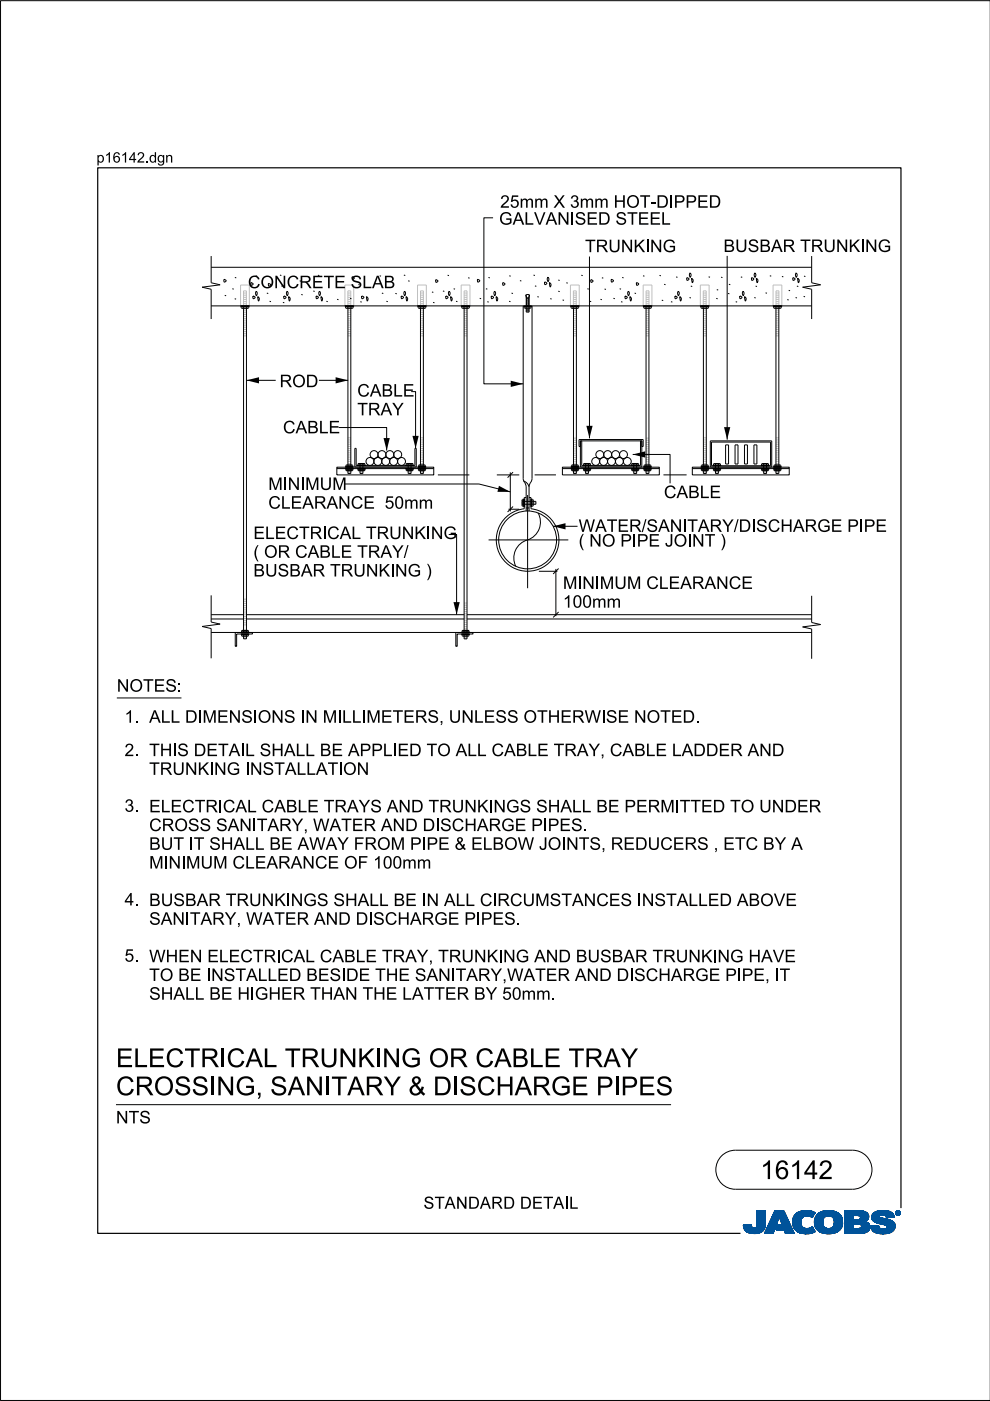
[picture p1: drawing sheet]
<svg xmlns="http://www.w3.org/2000/svg" width="210mm" height="297mm" viewBox="0 0 210 297" stroke-linecap="round" stroke-linejoin="round" font-family="sans-serif">
<defs><g id="words">
<g font-size="4">
<text x="24.6" y="226.3">ELECTRI</text>
<text x="48" y="226.3">CALTRUN</text>
<text x="81" y="226.3">N</text>
<text x="85" y="226.3">G OR CABLE TRAY</text>
<text x="24.6" y="232.2">CROSSI</text>
<text x="45.9" y="232.2">N</text>
<text x="49.9" y="232.2">G,SAN</text>
<text x="68.7" y="232.2">I</text>
<text x="70.2" y="232.2">TARY &amp; DI</text>
<text x="97.4" y="232.2">SCH</text>
<text x="109.1" y="232.2">ARGE PI</text>
<text x="131.6" y="232.2">PES</text>
<text x="161.2" y="250">16142</text>
</g>
<g font-size="2.6">
<text x="105.8" y="47.6">GALVAN</text>
<text x="106" y="44">25mm X 3mm H</text>
<text x="120.8" y="47.6">I</text>
<text x="121.9" y="47.6">SED STEEL</text>
<text x="132.8" y="44">OT-</text>
<text x="139.1" y="44">DI</text>
<text x="142.8" y="44">PPED</text>
<text x="124" y="53.5">TRUN</text>
<text x="137.8" y="53.5">N</text>
<text x="140.5" y="53.5">G</text>
<text x="153.4" y="53.4">BUSBAR TRUN</text>
<text x="183.4" y="53.4">N</text>
<text x="186.1" y="53.4">G</text>
<text x="52.6" y="61.1">CON</text>
<text x="60.8" y="61.1">CRETE</text>
<text x="74.4" y="61.1">SLAB</text>
<text x="59.3" y="82.1">ROD</text>
<text x="75.7" y="88.1">TRAY</text>
<text x="75.7" y="84.1">CABLE</text>
<text x="60" y="91.9">CABLE</text>
<text x="56.9" y="107.8">CLEARAN</text>
<text x="56.9" y="103.9">M</text>
<text x="60" y="103.9">I</text>
<text x="63.7" y="103.9">I</text>
<text x="64.7" y="103.9">M</text>
<text x="67.8" y="103.9">UM</text>
<text x="74.4" y="107.8">CE</text>
<text x="81.6" y="107.8">50mm</text>
<text x="140.8" y="105.6">CABLE</text>
<text x="122.7" y="112.8">W ATER/</text>
<text x="137.1" y="112.8">SAN</text>
<text x="144.7" y="112.8">I</text>
<text x="145.7" y="112.8">TARY/</text>
<text x="156.6" y="112.8">DI</text>
<text x="160.3" y="112.8">SCH</text>
<text x="168.1" y="112.8">ARGE PI</text>
<text x="183.1" y="112.8">PE</text>
<text x="53.7" y="118.3">(OR CABLE TRAY/</text>
<text x="53.7" y="114.3">ELECTRI</text>
<text x="69.4" y="114.3">CALTRUN</text>
<text x="91.4" y="114.3">N</text>
<text x="94" y="114.3">G</text>
<text x="122.7" y="115.9">(N</text>
<text x="127.6" y="115.9">O PI</text>
<text x="135" y="115.9">PE JOI</text>
<text x="146.7" y="115.9">N</text>
<text x="149.4" y="115.9">T )</text>
<text x="53.7" y="122.2">BUSBAR TRUN</text>
<text x="83.7" y="122.2">N</text>
<text x="86.4" y="122.2">G )</text>
<text x="119.4" y="124.9">M</text>
<text x="122.4" y="124.9">I</text>
<text x="126.1" y="124.9">I</text>
<text x="127.2" y="124.9">M</text>
<text x="130.2" y="124.9">UM</text>
<text x="137" y="124.9">CLEARAN</text>
<text x="154.5" y="124.9">CE</text>
<text x="119.4" y="128.8">100mm</text>
<text x="24.8" y="146.7">N</text>
<text x="27.4" y="146.7">OTES:</text>
<text x="26.4" y="153.2">1. ALLDI</text>
<text x="42.9" y="153.2">M</text>
<text x="46" y="153.2">EN</text>
<text x="51.2" y="153.2">SI</text>
<text x="54.7" y="153.2">ON</text>
<text x="64.7" y="153.2">N</text>
<text x="68.4" y="153.2">M</text>
<text x="72.5" y="153.2">L</text>
<text x="77.7" y="153.2">M</text>
<text x="80.8" y="153.2">ETERS,UN</text>
<text x="100.5" y="153.2">LESS OTH</text>
<text x="118.8" y="153.2">ERW I</text>
<text x="128.5" y="153.2">SE N</text>
<text x="137.1" y="153.2">OTED.</text>
<text x="26.4" y="160.3">2. TH</text>
<text x="36.6" y="160.3">I</text>
<text x="37.6" y="160.3">S DETAI</text>
<text x="52" y="160.3">LSH</text>
<text x="60.2" y="160.3">ALLBE APPLI</text>
<text x="84.3" y="160.3">ED TO ALLCABLE TRAY,CABLE LADDER AN</text>
<text x="163.7" y="160.3">D</text>
<text x="31.6" y="164.3">TRUN</text>
<text x="45.4" y="164.3">N</text>
<text x="53" y="164.3">N</text>
<text x="55.7" y="164.3">STALLATI</text>
<text x="72.7" y="164.3">ON</text>
<text x="26.4" y="172.1">3. ELECTRI</text>
<text x="47.2" y="172.2">CALCABLE TRAYS AN</text>
<text x="87.1" y="172.2">D TRUN</text>
<text x="104.6" y="172.2">N</text>
<text x="107.3" y="172.2">GS SH</text>
<text x="118.8" y="172.2">ALLBE PERM</text>
<text x="143.1" y="172.2">I</text>
<text x="144.1" y="172.2">TTED TO UN</text>
<text x="166.3" y="172.2">DER</text>
<text x="31.6" y="176.2">CROSS SAN</text>
<text x="53.4" y="176.2">I</text>
<text x="54.4" y="176.2">TARY,W ATER AN</text>
<text x="85.9" y="176.2">D DI</text>
<text x="93.3" y="176.2">SCH</text>
<text x="101.1" y="176.2">ARGE PI</text>
<text x="116.1" y="176.2">PES.</text>
<text x="31.6" y="184.2">M</text>
<text x="31.6" y="180.2">BUT I</text>
<text x="34.7" y="184.2">I</text>
<text x="38.4" y="184.2">I</text>
<text x="39.4" y="184.2">M</text>
<text x="41.1" y="180.2">T SH</text>
<text x="42.5" y="184.2">UM</text>
<text x="49.3" y="184.2">CLEARAN</text>
<text x="49.5" y="180.2">ALLBE AW AY FROM</text>
<text x="66.8" y="184.2">CE OF 100mm</text>
<text x="86.9" y="180.2">PI</text>
<text x="90.4" y="180.2">PE &amp; ELBOW</text>
<text x="114.3" y="180.2">JOI</text>
<text x="120" y="180.2">N</text>
<text x="122.7" y="180.2">TS,REDUCERS ,ETC BY A</text>
<text x="26.4" y="192">4. BUSBAR TRUN</text>
<text x="31.6" y="196.1">SAN</text>
<text x="39.2" y="196.1">I</text>
<text x="40.3" y="196.1">TARY,W ATER AN</text>
<text x="61.6" y="192.1">N</text>
<text x="64.3" y="192.1">GS SH</text>
<text x="71.7" y="196.1">D DI</text>
<text x="75.8" y="192.1">ALLBE I</text>
<text x="79.1" y="196.1">SCH</text>
<text x="86.9" y="196.1">ARGE PI</text>
<text x="90.4" y="192.1">N</text>
<text x="94.1" y="192.1">ALLCI</text>
<text x="101.9" y="196.1">PES.</text>
<text x="105.4" y="192.1">RCUM</text>
<text x="116.5" y="192.1">STAN</text>
<text x="126.4" y="192.1">CES I</text>
<text x="136.1" y="192.1">N</text>
<text x="138.8" y="192.1">STALLED ABOVE</text>
<text x="26.4" y="203.9">5. W H</text>
<text x="31.6" y="208">TO BE I</text>
<text x="37.8" y="204">EN</text>
<text x="44" y="204">ELECTRI</text>
<text x="44.8" y="208">N</text>
<text x="47.5" y="208">STALLED BESI</text>
<text x="59.6" y="204">CALCABLE TRAY,TRUN</text>
<text x="73.4" y="208">DE TH</text>
<text x="84.5" y="208">E SAN</text>
<text x="95.6" y="208">I</text>
<text x="96.6" y="208">TARY,</text>
<text x="106.7" y="204">N</text>
<text x="107.5" y="208">W ATER AN</text>
<text x="109.3" y="204">G AN</text>
<text x="118.4" y="204">D BUSBAR TRUN</text>
<text x="127" y="208">D DI</text>
<text x="134.4" y="208">SCH</text>
<text x="142.3" y="208">ARGE PI</text>
<text x="152.1" y="204">N</text>
<text x="154.8" y="204">G H</text>
<text x="157.3" y="208">PE,I</text>
<text x="161.4" y="204">AVE</text>
<text x="165.3" y="208">T</text>
<text x="31.6" y="212">SH</text>
<text x="36.8" y="212">ALLBE H</text>
<text x="53" y="212">I</text>
<text x="54" y="212">GH</text>
<text x="59.6" y="212">ER TH</text>
<text x="70.7" y="212">AN</text>
<text x="76.9" y="212">TH</text>
<text x="81.8" y="212">E LATTER BY 50mm.</text>
<text x="24.6" y="238.2">N</text>
<text x="27.3" y="238.2">TS</text>
<text x="89.8" y="256.3">STAN</text>
<text x="99.2" y="256.3">DARD DETAI</text>
<text x="120.6" y="256.3">L</text>
</g>
<g font-size="2.2">
<text x="20.5" y="34.5">p16142.</text>
<text x="31.6" y="34.5">dgn</text>
</g>
</g></defs>
<g fill="none" stroke="#00539a" stroke-width=".21">
<path d="M157.6 259.8h1.7M157.6 259.9h1.7M157.6 259.9l1.7 .1M157.6 260h1.8M158.1 259.7h1.2M159.3 259.7h-1.7l.1 .7M159.3 259.7h-.9M159.3 259.7l.1 .3M159.4 260l.1 .3M160.4 260l-.2 .3h2M160.5 259.6h1.8M160.5 259.6l-.1 .4"/>
<path d="M160.5 259.7h1.8M160.5 256.7v2.9M160.5 256.9h1.8M160.5 257.5h1.8M160.5 256.7h1.8v2.7M160.5 256.8h1.8M160.5 256.8l1.8 .1M160.5 256.9l1.8 .1M160.5 257h1.8M160.5 257.1h1.8M160.5 257.2h1.8M160.5 257.2l1.8 .1"/>
<path d="M160.5 257.3h1.8M160.5 257.4h1.8M160.5 257.4l1.8 .1M160.5 257.6h1.8M160.5 257.6l1.8 .1M160.5 257.7h1.8M160.5 257.8h1.8M160.5 257.9h1.8M160.5 258h1.8M160.5 258.1h1.8M160.5 258.1l1.8 .1M160.5 258.2h1.8"/>
<path d="M160.5 258.3h1.8M160.5 258.3l1.8 .1M160.5 258.4h1.8M160.5 258.5h1.8M160.5 258.5l1.8 .1M160.5 258.6h1.8M160.5 258.6l1.8 .1M160.5 258.7h1.8M160.5 258.8h1.8M160.5 258.9h1.8M160.5 259h1.8M160.5 259.1h1.8"/>
<path d="M160.5 259.2h1.8M160.5 259.3h1.8M160.5 259.8h1.8M162.2 260h-1.8M162.2 259.9v.3M162.2 259.9h-1.8M162.2 259.8h-1.7M162.3 259.4l-.1 .5M162.3 259.4v-2.7h-1.8v2.9M162.3 259.5h-1.8M162.3 259.6h-1.8M162.3 256.7l-1.8 .1"/>
<path d="M162.3 259.4h-1.8M163.7 258.1h3.1M163.7 258h3.1M163.7 257.9h3M163.8 257.8h2.9M163.8 257.7h2.9M163.8 257.7h2.8M163.9 257.6h2.7M163.9 257.5h2.7M164 257.4h2.5M164 257.3h2.5M164.1 257.2h2.3"/>
<path d="M164.1 257.1h2.3M164.1 257h2.3M164.2 257h2.1M164.2 256.9h2.1M164.2 256.8h2.1M164.3 256.7h1.9l2.2 4.8h-1.9l-.3-.8h-1.7l.4-1h1l-.7-1.7-1.3 3.5h-1.8zM164.5 260h-1.7M164.5 259.9l-1.7 .1M164.5 259.9h-1.7M164.5 259.8l-1.7 .1M164.6 259.8h-1.7M164.6 259.7l-1.7 .1"/>
<path d="M164.6 259.7h-1.7M164.6 259.6h-1.7M164.6 259.5l-1.6 .1M164.7 259.5h-1.7M164.7 259.4l-1.7 .1M164.7 259.4h-1.7M164.7 259.3l-1.6 .1M164.7 259.3h-1.6M164.8 259.2l-1.7 .1M164.8 259.2h-1.7M164.8 259.1l-1.6 .1M164.8 260h2.9"/>
<path d="M164.8 259.1h-1.6M164.8 259.9h2.9M164.8 259l-1.6 .1M164.9 259.9h2.7M164.9 259h-1.7M164.9 259.8h2.7M164.9 258.9h-1.6M164.9 258.8h-1.6M164.9 259.7h2.7M164.9 259.7l-.4 1 3.6 .1M165 258.7h-1.6M165 258.6l-1.6 .1"/>
<path d="M165 258.6h-1.6M165 258.5l-1.6 .1M165 258.5h-1.6M165.1 258.4l-1.6 .1M165.1 258.4h-1.6M165.1 258.3l-1.6 .1M165.1 258.3h-1.6M165.1 258.2l-1.5 .1M165.1 258.2h-1.5M165.2 258.1l-1.6 .1M165.2 258.1h-1.6M165.2 258l.7 1.7h-1"/>
<path d="M165.2 258l.7 1.7M165.3 258.1h1.5M165.3 258.1l1.6 .1M165.3 258.2h1.6M165.3 258.2l1.6 .1M165.3 258.3h1.6M165.4 258.3l1.6 .1M165.4 258.4h1.6M165.4 258.4l1.6 .1M165.4 258.5h1.6M165.4 258.5l1.7 .1M165.4 258.6h1.7"/>
<path d="M165.5 258.6l1.6 .1M165.5 258.7h1.6M165.5 258.8h1.7M165.5 258.9h1.7M165.6 258.9h1.6M165.6 259h1.7M165.6 259l1.7 .1M165.6 259.1h1.7M165.6 259.1l1.7 .1M165.7 259.2h1.7M165.7 259.2l1.7 .1M165.7 259.3h1.7"/>
<path d="M165.7 259.3l1.7 .1M165.7 259.4h1.7M165.8 259.4l1.7 .1M165.8 259.5h1.7M165.8 259.5l1.7 .1M165.8 259.6h1.7M166.2 256.7l2.2 4.8M166.2 256.8l-1.9-.1-2.2 4.8h1.8l1.3-3.5M168 258.9l.4 1.5M168 258.9h1.8M168 259h1.8M168 259.1h1.8"/>
<path d="M168 259.2h1.8M168 259.2l1.8 .1M168 259.3h1.8M168 259.3l1.8 .1M168.1 259.4h1.8M168.1 259.5h1.7M168.1 259.4l1.7 .1M168.1 259.5l1.8 .1M168.1 259.6h1.8M168.1 259.7h1.8M168.1 259.7l1.8 .1M168.1 259.8h1.8"/>
<path d="M168.1 259.8l1.8 .1M168.2 260h1.8M168.2 259.9h1.8M168.3 258l-.3 .9M168.9 257.3l-.6 .7M169.1 257.1h3.6M169.2 257h3.4M169.4 256.9h3.1M169.5 256.9h2.9M169.8 256.8h2.4M169.8 259.1a1.33 1.33 0 0 0 .8 1.4 1.33 1.33 0 0 0 1.5-.3l.2-.1M169.8 259.1h-1.8"/>
<path d="M169.8 259l-1.8 .1M169.9 258.8l-1.9 .1M169.9 258.8h-1.9M169.9 258.7h-1.9M169.9 258.6h-1.8M169.9 258.6l-1.9 .1M169.9 258.5l-1.8 .1M169.9 258.5h-1.8M169.9 258.4l-1.8 .1M170 258.4h-1.9M170 258.4l-.2 .7M170 258.3l-1.8 .1"/>
<path d="M170 258.3h-1.8M170 258.2l-1.8 .1M170.1 258.2h-1.9M170.1 258.1l-.1 .3M170.1 258.1l-1.9 .1M170.2 258.1h-2M170.3 258h-2.1M170.3 256.7l-1.4 .5M170.3 256.7h1.5M170.3 256.7a4 4 0 0 1 2.5 .4M170.4 258h-2.1M170.4 257.9h-2.1"/>
<path d="M170.6 257.8l-2.3 .1M170.6 257.9l-.5 .2M170.8 257.8h-2.5M171.4 257.8h1M171.5 256.7l-1.7 .1M171.5 256.7l.6 .1M171.7 257.8h.7M171.8 257.9h.6M171.9 258h.4M172.1 258.1h.2M172.2 258.1h.1M172.3 258h-.3"/>
<path d="M172.4 257.7l-4 .1M172.5 257.7h-4.1M172.5 257.6l-4 .1M172.5 257.6h-4M172.6 257h-3.3M172.6 257.5l-4.1 .1M172.6 257.5h-4M172.6 257.4l-4 .1M172.7 257.4h-4M172.7 259h1.8M172.7 259.2h1.8M172.7 259.3h1.8"/>
<path d="M172.7 259.3l1.8 .1M172.7 259.4h1.8M172.7 257.3l-3.9 .1M172.7 259.5h1.8M172.7 259.5l1.8 .1M172.7 259.6h1.8M172.7 259.7h1.8M172.7 258.6h1.8M172.7 257.3h-3.9M172.8 259.8h1.8M172.8 257.2l-3.9 .1M172.8 259.9h1.8"/>
<path d="M172.8 259.9l.3 .6M172.8 259.8l1.8 .1M172.8 259.9l1.8 .1M172.8 257.2h-3.9M172.8 260h1.8M172.8 257.1l-.6 1.1a1.75 1.75 0 0 0-1.6-.3M172.9 257.1l-3.9 .1M173 257.8h2.3M173 257.8l-.3 1.3h1.8M173 257.8h5.3M173.1 257.7h5.2M173.1 257.7h5.1"/>
<path d="M173.1 257.6h5.1M173.2 257.6h4.9M173.2 257.5h4.8M173.4 257.4h4.6M173.4 257.4h4.5M173.5 257.3h4.4M173.6 257.2l4.2 .1M173.6 257.2h4.1M173.7 257.1l4 .1M173.8 257.1h3.8M173.9 257h3.5M174 257h3.3"/>
<path d="M174.1 256.9h3.2M174.2 256.9h2.8M174.4 256.8h2.6M174.5 259h-1.8M174.5 259.2a1.15 1.15 0 0 0 1.3 1.3M174.5 259.2l-1.8-.1 .1 .8M174.5 258.9l-1.8 .1M174.5 258.9h-1.8M174.5 258.8l-1.8 .1M174.5 258.7l-1.8 .1M174.5 258.7h-1.8M174.5 258.6l-1.8 .1"/>
<path d="M174.5 258.5l-1.8 .1M174.6 258.5h-1.9M174.6 256.8h1.9M174.6 258.4l-.1 .8M174.6 258.4h-1.8M174.6 258.4l-1.9 .1M174.6 258.3l-1.8 .1M174.6 258.3h-1.8M174.7 258.2h-1.9M174.7 258.1l-.1 .3M174.8 258.1l-2 .1M174.8 258.1h-1.9"/>
<path d="M174.9 256.7a3.2 3.2 0 0 1 3.6 1.4l.1 .8-.1 1.1M174.9 258l-1.9 .1M175 258h-2M175.1 257.9l-.4 .2M175.1 257.9h-2.1M175.2 257.9h-2.2M175.3 257.8l-.2 .1M175.5 256.7h.7M175.7 257.8h-.4M175.7 257.8l.6 .1M176 257.8h2.4M176.2 257.9h2.2"/>
<path d="M176.3 257.9l.5 .5M176.4 258h2M176.4 256.7h-1.5a2.68 2.68 0 0 0-1.9 1.1M176.5 258l2 .1M176.5 258.1h2M176.6 258.1h1.9M176.6 258.2h1.9M176.7 258.2l1.8 .1M176.7 258.3h1.8M176.7 258.3l1.9 .1M176.7 259.9h1.8M176.7 258.4h1.9"/>
<path d="M176.8 258.4l.1 .5M176.8 258.4l1.8 .1M176.8 258.5h1.8M176.8 258.6h1.8M176.9 259.4h1.8M176.9 259.2l1.8 .1M176.9 259.1h1.8M176.9 259.2h1.8M176.9 258.9v.3M176.9 259.2a1.11 1.11 0 0 1-1.1 1.3M176.9 259h1.8M176.9 258.9h1.8"/>
<path d="M176.9 258.8h1.7M176.9 258.8l1.8 .1M176.9 258.7h1.7M176.9 259.3h1.8M176.9 259.3l1.8 .1M178 257.4l-4.7 .1M178.4 257.9h-2.1l.5 .5M178.5 259.7l-1.7 .1M178.5 259.8l-1.8 .1M178.5 259.8h-1.7M178.5 260l-.2 .5M178.5 259.9l-1.8 .1"/>
<path d="M178.5 260h-1.8M178.6 259.7h-1.8M178.6 258.5l-1.8 .1M178.6 259.6h-1.8M178.6 259.5l-1.8 .1M178.6 259.5h-1.8M178.7 259.4h-1.8M179.1 259.7h1.8M179.1 259.5h5.2M179.1 256.9h4.4M179.1 257.5h5M179.1 256.8h4"/>
<path d="M179.1 256.8h3.4M179.1 257h4.5M179.1 257.1h4.7M179.1 257.1l4.7 .1M179.1 257.2h4.8M179.1 257.2l4.8 .1M179.1 257.3h4.8M179.1 257.3l4.9 .1M179.1 257.4h4.9M179.1 257.4l5 .1M179.1 257.6h5M179.1 257.6l5 .1"/>
<path d="M179.1 257.7h5M179.1 257.7l1.8 .1M179.1 257.8h1.8M179.1 257.9h1.8M179.1 258h1.8M179.1 258.1h1.8M179.1 258.2h1.8M179.1 258.3h1.8M179.1 258.4h1.8M179.1 258.5h1.8M179.1 258.5l1.8 .1M179.1 258.6h4.8"/>
<path d="M179.1 258.7h4.7M179.1 258.7h4.6M179.1 258.8h4.5M179.1 258.9h4.5M179.1 258.9h4.3M179.1 259h4.4M179.1 259l4.5 .1M179.1 259.1h4.6M179.1 259.1l4.7 .1M179.1 259.2h4.8M179.1 259.2l4.9 .1M179.1 259.3h5"/>
<path d="M179.1 259.3l5.1 .1M179.1 259.4h5.1M179.1 259.4l5.1 .1M179.1 259.5l1.8 .1M179.1 259.6h1.8M179.1 259.8h1.8M179.1 259.9h1.8M179.1 260h1.8M180.9 257.7v.9M181.8 259.5h-.9v1v-1M181.8 259.5h.2M181.8 259.5l.8 .3"/>
<path d="M182.1 257.7l2.1 .1M182.2 257.8h2M182.2 259.5l2.1 .1M182.3 258.5h1.7M182.3 258.5l-1.4 .1M182.3 257.9h1.9M182.4 257.9h1.8M182.4 257.9v.1M182.4 257.9l-.4-.2h-1.1v.9M182.4 258h1.8M182.4 258v.3M182.4 258.3l-.1 .2"/>
<path d="M182.4 259.6h1.9M182.4 258.1h1.8M182.4 258.1l1.8 .1M182.4 258.2h1.8M182.5 259.7h1.9M182.5 256.9l1.1 .1M182.5 259.7l1.9 .1M182.6 259.8h1.8M182.6 259.8v.4l-.2 .2M182.7 259.9h1.7M182.9 256.8h-3.8v4.7M183.3 256.9l-4.2-.1v4.7"/>
<path d="M183.6 257l.4 .4M183.9 259.2l.2 .2M184 258.5l-2.1 .1M184 258.5h-1.8M184 257.4l.1 .2M184.1 258.4l-.8 .6 .6 .2M184.1 258.4h-1.8M184.1 258.3l-1.7 .1M184.1 258.3h-1.7M184.1 257.6l.1 .6M184.1 258.2l-1.7 .1M184.1 259.4l.3 .5v.6"/>
<path d="M184.2 258.2l-.1 .2M184.2 258h-1.8M184.4 259.9h-1.7M184.5 260h-1.8M184.6 259.9v.2M184.6 259.9h1.7M184.6 260h1.7M184.8 258.1h1.7M184.8 258l.2 .7M184.8 258h1.7M184.8 258.3h2.5M184.8 258.3l2.8 .1"/>
<path d="M184.8 258.1l1.8 .1M184.8 258.2h2M184.8 258.4h3M184.8 258.4l3.2 .1M184.9 258.2l2.1 .1M184.9 257.6h4.6M184.9 258.5h3.4M184.9 258.5l3.6 .1M184.9 258.6h3.7M184.9 257.5h4.5M185 257.5h4.4M185 258.6l3.7 .1"/>
<path d="M185 258.7h3.9M185 258.7l.6 .4M185 257.4h4.3M185 257.4h4.4M185.1 258.7l3.9 .1M185.1 258.8h.7M185.1 257.3h4.1M185.2 258.9h.6M185.2 258.9l4.1 .1M185.3 257.2h3.9M185.3 259h4M185.3 257.1l3.8 .1"/>
<path d="M185.4 257.1h3.7M185.4 259l4 .1M185.5 257h3.5M185.5 259.1h4M185.6 259.1l3.9 .1M185.6 259.1l.5 .2M185.7 259.2h3.9M185.7 256.9h3M185.8 259.2l3.8 .1M185.8 258.9h3.4M185.9 258.8h3.2M185.9 256.8h2.7"/>
<path d="M185.9 256.8l-.8 .5-.3 .7M185.9 256.8l.7-.1a3.3 3.3 0 0 1 2.7 .6h-4.2M186 259.3h3.6M186.1 256.8h2.3M186.1 259.4h3.6M186.1 259.3l1.5 .4 .4 .2M186.3 259.8l-.5 .1M186.3 259.8l-1.7 .1M186.3 259.8v.3M186.3 259.4h3.4M186.4 257.9h-1.6M186.4 257.9l.1 .1"/>
<path d="M186.5 257.9h-1.7M186.5 257.8h-1.7M186.5 258v.1M186.5 257.8l-.1 .1M186.5 257.7h-1.6M186.5 259.4l3.2 .1M186.5 258.1l.1 .1M186.6 257.6l-1.7 .1M186.6 258.2l.4 .1M186.7 256.7h.8M186.7 259.5h3M186.8 257.6h-1.9"/>
<path d="M186.9 259.5l2.9 .1M187 258.3l1.7 .4 .9 .6M187.2 259.6h2.6M187.4 259.7h2.4M187.4 257.6h2.1M187.6 257.6l1.9 .1M187.6 259.7h2.2M187.6 257.7h2M187.7 257.7a1.07 1.07 0 0 0-1.2 .1M187.7 257.7l.1 .1M187.7 257.8h1.9M187.8 257.8h1.7"/>
<path d="M187.8 256.7h-1.3M187.8 257.8l.1 .4 1.1-.1M187.8 257.9h1.7M187.8 257.9h1.8M187.9 258h1.7M187.9 258l1.7 .1M187.9 258.1h1.7M187.9 259.9h1.9M188 259.9l.1 .2M188 260h1.8M188.1 257h-2.6M188.2 257h.6"/>
<path d="M188.7 256.9h-2.9M189.3 257.3l.3 .8-1.7 .1M189.6 259.3l.2 .4v.6M189.8 259.9l-1.8 .1M189.8 259.8h-2.1M189.8 259.8h-1.9M189.9 257.2v.1M189.9 257.1h.1M189.9 257.2h.1M189.9 257.3h.1M189.9 257.3l.2 .3M190 257.4h.1"/>
<path d="M190 257.4l.1 .1M190 257.5h.2M190 257.2v.1M190 257.2l.2 .3M190 257.3l.2 .2M190 257.1h-.1M190 257h-.1M190.1 257h-.2M190.1 257.5l.2 .1M190.1 256.9h-.1M190.1 257.6h.6M190.2 256.8l-.1 .1"/>
<path d="M190.2 257.5l.2 .1M190.2 257.5l-.1 .1M190.2 257.6h.4M190.2 256.9h.4M190.2 256.9h.4l-.1 .3 .2 .3-.3-.3-.2 .3zM190.2 256.9v.6l.1-.3 .3 .3M190.2 257h.4M190.2 257.1h.1M190.2 257.1h.5M190.2 257.2h.5M190.2 257.2l.3 .1M190.2 257.3h.1"/>
<path d="M190.2 257.4h.1M190.2 257.4l.1 .1M190.2 256.8h-.1M190.3 257h.2v.1l-.2 .1zM190.3 257v.2M190.3 257h-.1M190.4 257.2l.2 .3M190.4 257.6h.1M190.4 256.8h-.2l-.2 .4M190.4 256.7a.5 .5 0 0 1 .5 .5 .5 .5 0 0 1-.5 .5M190.4 256.8l.4 .2v.2M190.4 256.7a.5 .5 0 0 0-.5 .5 .5 .5 0 0 0 .5 .5l-.3-.1"/>
<path d="M190.4 256.8l.3 .1 .1 .3M190.4 256.7l-.4 .2-.1 .3M190.4 256.7v.1M190.4 257.6v.1M190.4 256.7l.3 .1 .2 .4M190.4 257h-.1l.1 .2M190.4 257l.2 .1-.2 .1M190.4 257h.1M190.5 257.3h.1M190.5 257.3l.1 .1M190.5 257.2l.2 .3M190.5 257.4h.1"/>
<path d="M190.5 257.1h.2M190.5 257.4l.2 .1M190.5 257l-.1 .2M190.5 256.7h-.3M190.6 257.5h.2M190.6 256.8h.1M190.6 257.1l-.1 .1M190.7 257.1h-.1M190.7 257.1l-.2 .1M190.7 257.1l-.5-.2v.6l.1-.3M190.7 257h-.1M190.7 256.8l.1 .1"/>
<path d="M190.7 256.8h-.6M190.7 256.9h.2M190.8 257h.1M190.8 257.6h-.2M190.8 257.2v.2l-.4 .2M190.8 257.2l-.1 .3-.3 .1M190.8 257.1h.1M190.8 257.2h.1M190.9 257.4l-.2 .1M190.9 257.4h-.1M190.9 257.3l-.1 .1M190.9 257.3h-.1"/>
<path d="M190.9 257.2h.1M190.9 257.2l-.1 .3-.4 .2M190.9 257.1h-.1M157.7 260.1h1.7M157.7 260l1.7 .1M157.7 260.2h1.8M157.7 260.2l1.8 .1M157.7 260.3h1.8M157.7 260.3l1.9 .1M157.7 260.4h4.4M157.7 260.4l.4 .5M157.7 260.4l4.4 .1"/>
<path d="M157.8 260.5h4.3M157.8 260.6h4.3M157.8 260.7h4.2M157.9 260.7h4.1M157.9 260.8h4M158 260.8h3.9M158 260.9h3.9M158.1 260.9h3.3M158.1 261h3.6M158.2 261h3.5M158.3 261.1h3.2M158.4 261.2h3.1"/>
<path d="M158.5 261.2h2.9M158.6 261.3h2.7M158.7 261.4h2.4M158.8 261.4h2.1M159.1 261.5h1.6M159.5 260.3l.3 .1 .4-.1M159.7 261.5h.7M160.9 261.4h.1M161.5 260.9h.2M161.6 261.1h-3.3M162.1 260.3l-2 .1M162.2 260.2l-1.9 .1"/>
<path d="M162.2 260.2a2.25 2.25 0 0 1-2.8 1.3l-.9-.2-.4-.4M162.2 260.2h-1.9M162.2 260.1l-1.8 .1M162.2 260.1h-1.8M162.2 260l-1.8 .1M164 261.4h-1.9M164 261.3l-1.9 .1M164 261.3h-1.8M164 261.2l-1.8 .1M164 261.2h-1.8M164.1 261.1l-1.9 .1M164.1 261.1h-1.8"/>
<path d="M164.1 261l-1.8 .1M164.1 261h-1.8M164.1 260.9l-1.8 .1M164.2 260.9h-1.8M164.2 260.8l-1.8 .1M164.2 260.8h-1.8M164.2 260.7l-1.8 .1M164.2 260.7h-1.7M164.2 260.6l-1.7 .1M164.3 260.6h-1.8M164.3 260.5h-1.8M164.3 260.4l-1.7 .1"/>
<path d="M164.3 260.4h-1.7M164.3 260.3l-1.7 .1M164.4 260.3h-1.8M164.4 260.2l-1.7 .1M164.4 260.2h-1.7M164.4 260.1l-1.7 .1M164.4 260.1h-1.7M164.5 260l-1.8 .1M164.5 260.7h3.5M164.6 260.7h3.4M164.6 260.6h3.4M164.6 260.5h3.4"/>
<path d="M164.6 260.5h3.3M164.6 260.4h3.3M164.7 260.4h3.2M164.7 260.3h3.2M164.7 260.3h3.1M164.7 260.2h3.1M164.8 260.1h3M164.8 260.1h2.9M166.3 260.8h1.8M166.3 260.8l1.8 .1M166.3 260.9h1.8M166.3 260.9l1.8 .1"/>
<path d="M166.3 261h1.9M166.3 261l1.9 .1M166.4 261.1h1.8M166.4 261.1l1.8 .1M166.4 261.2h1.9M166.4 261.2l1.9 .1M166.4 261.3h1.9M166.5 261.3l1.8 .1M166.5 261.4h1.9M166.5 261.5h1.9M166.5 261.5l-.3-.8 .3 .8h1.9M168.2 260l1.9 .1"/>
<path d="M168.2 260.1h1.9M168.2 260.1l1.9 .1M168.2 260.2h2M168.3 260.2l2 .1M168.3 260.3h2.1M168.3 260.3l2.2 .1M168.3 260.4h2.5M168.4 260.4l.6 .7M168.4 260.4l4.1 .1M168.5 260.5h4M168.5 260.6h4M168.6 260.7h4"/>
<path d="M168.6 260.7l4 .1M168.7 260.8h3.9M168.7 260.8l4 .1M168.8 260.9h3.9M168.9 260.9l3.8 .1M168.9 261h3.9M169 261l3.8 .1M169 261.1h3.9M169 261.1a4.2 4.2 0 0 0 3.8 0M169.1 261.1h3.8M169.2 261.2h3.5M169.3 261.3h3.2"/>
<path d="M169.5 261.4h2.8M169.6 261.4h2.6M170 261.5h2M170.6 261.6h.4M171.5 260.4h.9M171.6 260.4h.8M171.8 261.5h-1.5M171.8 260.3h.6M172 260.3h.3M172 260.2h.3M172.1 260.2h.2M172.2 260.1h.1"/>
<path d="M172.3 260.1l.6 1M172.6 261.2l-3.3 .1M172.8 260.1h1.9M172.9 260.1l1.9 .1M172.9 260.2h1.9M172.9 260.2l2 .1M172.9 260.3h2.2M173 260.3l2.1 .1M173 260.4h2.4M173 260.4h5.3M173.1 260.5h5.2M173.1 260.5l.7 .6 .8 .4"/>
<path d="M173.1 260.6h5.2M173.2 260.6h5M173.3 260.7h4.9M173.3 260.7h4.8M173.3 260.8h4.7M173.4 260.9h4.5M173.5 260.9h4.4M173.5 261h4.3M173.6 261h4.2M173.7 261.1h4M173.8 261.1h3.8M173.8 261.2h3.7"/>
<path d="M174 261.2h3.4M174.2 261.4h2.9M174.3 261.4h2.7M175.1 261.5h1.4M175.3 261.6h.4M176.6 260.2h1.9M177 261.4l-1 .2-1.4-.1h2.2M177.3 261.3h-3.3M178.1 260.8h-4.8M178.3 260.5l-.6 .6-.7 .3M178.3 260.4h-2.2M178.4 260.3l-2.2 .1"/>
<path d="M178.4 260.3h-2l-.6 .2M178.5 260.2l-2.1 .1M178.5 260.2h-2M178.5 260.1h-1.9M178.5 260l-1.9 .1M179.1 261.5h3.4M179.1 260.1h1.8M179.1 260.1l1.8 .1M179.1 260.2h1.8M179.1 260.2l1.8 .1M179.1 260.3h1.8M179.1 260.4h1.8"/>
<path d="M182.3 260.4h2.1M182.4 260.4h2M182.4 260.4l-.6 .1M183.1 261.4l-4 .1M183.4 261.3l-4.3 .1M183.5 261.3h-4.4M183.7 261.3h-.1M183.7 261.2l-4.6 .1M183.8 261.2h-4.7M183.9 261.1l-4.8 .1M184 261.1h-4.9M184 261l-4.9 .1"/>
<path d="M184.1 261l-.8 .4-1.1 .1M184.1 261h-5M184.1 260.9l-5 .1M184.2 260.9h-5.1M184.2 260.8l-5.1 .1M184.3 260.8h-5.2M184.3 260.7l-5.2 .1M184.3 260.7h-5.2M184.4 260.6l-5.3 .1M184.4 260.6h-5.3M184.4 260.5h-5.3M184.4 260.5l-.3 .5"/>
<path d="M184.4 260.4l-5.3 .1M184.5 260l-1.8 .1M184.5 260.2l-2 .1M184.5 260.3h-2M184.5 260.1h-1.9M184.5 260.2h-1.9M184.6 260l1.7 .1M184.6 260.1l.1 .3M184.6 260.1h1.8M184.6 260.2h1.8M184.6 260.1l1.8 .1M184.6 260.2l1.8 .1"/>
<path d="M184.7 260.3h1.8M184.7 260.3l1.8 .1M184.7 260.4a2.52 2.52 0 0 0 2.7 1.2M184.7 260.4h1.9M184.7 260.5h2M184.7 260.5h2.1M184.8 260.6h2.1M184.8 260.6h4.8M184.8 260.7h4.7M184.9 260.8h4.6M184.9 260.8h4.5M185 260.9h4.4"/>
<path d="M185.1 260.9h4.3M185.1 261h4.3M185.2 261.1h4M185.2 261.1h3.9M185.3 261.2h3.7M185.4 261.2h3.5M185.5 261.3h3.4M185.7 261.3h3.1M185.8 261.4h2.7M185.9 261.5h2.4M186.3 260.1a1.08 1.08 0 0 0 1.4 .5M186.4 261.5h1.6"/>
<path d="M186.6 261.6h.9M188 260.4h1.8M188 260.4l-.3 .2M188.1 260.3h1.7M188.1 260.1l-.1 .3M188.1 260.2h1.7M188.3 261.5l-.9 .1M188.9 261.3l-.6 .2M189.3 261.1h-4.1M189.4 260.9l-.5 .4M189.6 260.7h-4.8M189.7 260.6h-2"/>
<path d="M189.7 260.5h-1.9M189.7 260.5h-1.8M189.7 260.4h-1.7M189.7 260.3h-1.6M189.8 260.2h-1.7M189.8 260.3l-.4 .6M189.8 260.1h-1.7M189.8 260h-1.7"/>
<circle cx="190.4" cy="257.2" r=".51"/>
<circle cx="190.4" cy="257.2" r=".42"/>
</g>
<g fill="none" stroke="#bdbdbd" stroke-width=".21">
<path d="M51 64.9v-4.5h1.9v4.5M51.6 64.9v-3.2h.6v3.2M51.6 63.9h.6M51.6 63.5h.6M51.6 64.4h.6M51.6 62.1h.6M51.6 62.6h.6M51.6 63h.6M51.6 69.4h.7M51.6 69.8h.7M51.6 70.3h.7M51.6 70.7h.7"/>
<path d="M51.6 71.2h.7M51.6 66.7h.7M51.6 67.1h.7M51.6 67.6h.7M51.6 68h.7M51.6 68.5h.7M51.6 68.9h.7M51.6 65.8h.7M51.6 66.2h.7M73.1 64.9v-4.5h1.9v4.5M73.8 63.9h.6M73.8 63.5h.6"/>
<path d="M73.8 64.4h.6M73.8 62.1h.6M73.8 62.6h.6M73.8 63h.6M73.8 61.7v3.2M73.8 69.4h.6M73.8 69.8h.6M73.8 70.3h.6M73.8 70.7h.6M73.8 71.2h.6M73.8 66.7h.6M73.8 67.1h.6"/>
<path d="M73.8 67.6h.6M73.8 68h.6M73.8 68.5h.6M73.8 68.9h.6M73.8 65.8h.6M73.8 66.2h.6M74.4 61.7v3.2M88.5 64.9v-4.5h1.9v4.5M89.2 63.9h.6M89.2 63.5h.6M89.2 64.4h.6M89.2 62.1h.6"/>
<path d="M89.2 62.6h.6M89.2 63h.6M89.2 64.9v-3.2h.6v3.2M89.2 69.4h.6M89.2 69.8h.6M89.2 70.3h.6M89.2 70.7h.6M89.2 71.2h.6M89.2 66.7h.6M89.2 67.1h.6M89.2 67.6h.6M89.2 68h.6"/>
<path d="M89.2 68.5h.6M89.2 68.9h.6M89.2 65.8h.6M89.2 66.2h.6M97.8 64.9v-4.5h1.8v4.5M98.4 63.9h.6M98.4 63.5h.6M98.4 64.4h.6M98.4 62.1h.6M98.4 62.6h.6M98.4 63h.6M98.4 64.9v-3.2h.6v3.2"/>
<path d="M98.4 69.4h.6M98.4 69.8h.6M98.4 70.3h.6M98.4 70.7h.6M98.4 71.2h.6M98.4 66.7h.6M98.4 67.1h.6M98.4 67.6h.6M98.4 68h.6M98.4 68.5h.6M98.4 68.9h.6M98.4 65.8h.6"/>
<path d="M98.4 66.2h.6M120.9 64.9v-4.5h1.9v4.5M121.6 63.9h.6M121.6 63.5h.6M121.6 64.4h.6M121.6 62.1h.6M121.6 62.6h.6M121.6 63h.6M121.6 64.9v-3.2h.6v3.2M121.6 69.4h.6M121.6 69.8h.6M121.6 70.3h.6"/>
<path d="M121.6 70.7h.6M121.6 71.2h.6M121.6 66.7h.6M121.6 67.1h.6M121.6 67.6h.6M121.6 68h.6M121.6 68.5h.6M121.6 68.9h.6M121.6 65.8h.6M121.6 66.2h.6M136.4 64.9v-4.5h1.8v4.5M137 69.4h.6"/>
<path d="M137 69.8h.6M137 70.3h.6M137 70.7h.6M137 71.2h.6M137 66.7h.6M137 67.1h.6M137 67.6h.6M137 68h.6M137 68.5h.6M137 68.9h.6M137 65.8h.6M137 66.2h.6"/>
<path d="M137 63.9h.6M137 63.5h.6M137 64.4h.6M137 62.1h.6M137 62.6h.6M137 63h.6M137 64.9v-3.2h.6v3.2M148.5 64.9v-4.5h1.9v4.5M149.1 63.9h.6M149.1 63.5h.6M149.1 64.4h.6M149.1 62.1h.6"/>
<path d="M149.1 62.6h.6M149.1 63h.6M149.1 64.9v-3.2h.6v3.2M149.1 69.4h.7M149.1 69.8h.7M149.1 70.3h.7M149.1 70.7h.7M149.1 71.2h.7M149.1 66.7h.7M149.1 67.1h.7M149.1 67.6h.7M149.1 68h.7"/>
<path d="M149.1 68.5h.7M149.1 68.9h.7M149.1 65.8h.7M149.1 66.2h.7M163.9 64.9v-4.5h1.9v4.5M164.5 69.4h.6M164.5 69.8h.6M164.5 70.3h.6M164.5 70.7h.6M164.5 71.2h.6M164.5 66.7h.6M164.5 67.1h.6"/>
<path d="M164.5 67.6h.6M164.5 68h.6M164.5 68.5h.6M164.5 68.9h.6M164.5 65.8h.6M164.5 66.2h.6M164.5 63.9h.6M164.5 63.5h.6M164.5 64.4h.6M164.5 62.1h.6M164.5 62.6h.6M164.5 63h.6"/>
<path d="M164.5 64.9v-3.2h.6v3.2M73.8 96.5h.6M73.8 96.9h.6M73.8 97.4h.6M73.8 97.8h.6M73.8 98.3h.6M73.8 93.7h.6M73.8 94.2h.6M73.8 94.6h.6M73.8 95.1h.6M73.8 95.5h.6M73.8 96h.6"/>
<path d="M73.8 92.8h.6M73.8 93.3h.6M89.2 96.5h.6M89.2 96.9h.6M89.2 97.4h.6M89.2 97.8h.6M89.2 98.3h.6M89.2 93.7h.6M89.2 94.2h.6M89.2 94.6h.6M89.2 95.1h.6M89.2 95.5h.6"/>
<path d="M89.2 96h.6M89.2 92.8h.6M89.2 93.3h.6M121.6 96.5h.6M121.6 97h.6M121.6 97.4h.6M121.6 97.9h.6M121.6 98.4h.6M121.6 93.8h.6M121.6 94.3h.6M121.6 94.7h.6M121.6 95.2h.6"/>
<path d="M121.6 95.6h.6M121.6 96.1h.6M121.6 92.9h.6M121.6 93.3h.6M137 96.5h.6M137 97h.6M137 97.4h.6M137 97.9h.6M137 98.4h.6M137 93.8h.6M137 94.3h.6M137 94.7h.6"/>
<path d="M137 95.2h.6M137 95.6h.6M137 96.1h.6M137 92.9h.6M137 93.3h.6M149.1 96.5h.7M149.1 96.9h.7M149.1 97.4h.7M149.1 97.8h.7M149.1 98.3h.7M149.1 93.7h.7M149.1 94.2h.7"/>
<path d="M149.1 95.1h.7M149.1 95.6h.7M149.1 96h.7M149.1 92.8h.7M149.1 93.3h.7M149.1 94.6h.7M164.5 96.5h.6M164.5 96.9h.6M164.5 97.4h.6M164.5 97.8h.6M164.5 98.3h.6M164.5 93.7h.6"/>
<path d="M164.5 94.2h.6M164.5 95.1h.6M164.5 95.6h.6M164.5 96h.6M164.5 92.8h.6M164.5 93.3h.6M164.5 94.6h.6M73.8 100.2h.6M73.8 100h.6M76.3 100.2h.6M76.3 100h.6M86.5 100.2h.7"/>
<path d="M86.5 100h.7M89.2 100.2h.6M89.2 100h.6M113.2 106.3v.6M113.4 106.3v.6M121.6 100.2h.6M121.6 100h.6M124.2 100.2h.6M124.2 100h.6M134.4 100.2h.6M134.4 100h.6M137 100.2h.6"/>
<path d="M137 100h.6M149.1 100.2h.7M149.1 100h.7M151.7 100.2h.6M151.7 100h.6M161.9 100.2h.6M161.9 100h.6M164.5 100.2h.6M164.5 100h.6M51.6 135.1h.7M51.6 135.3h.7M51.6 130.7h.7"/>
<path d="M51.6 131.1h.7M51.6 131.6h.7M51.6 132h.7M51.6 132.5h.7M51.6 127.9h.7M51.6 128.4h.7M51.6 128.9h.7M51.6 129.3h.7M51.6 129.8h.7M51.6 130.2h.7M51.6 127h.7M51.6 127.5h.7"/>
<path d="M98.4 135.1h.6M98.4 135.3h.6M98.4 131.5h.6M98.4 131.9h.6M98.4 132.4h.6M98.4 132.9h.6M98.4 133.3h.6M98.4 128.8h.6M98.4 129.2h.6M98.4 129.7h.6M98.4 130.1h.6M98.4 130.6h.6"/>
<path d="M98.4 131h.6M98.4 127.9h.6M98.4 128.3h.6"/>
</g>
<g fill="none" stroke="#000" stroke-width=".21">
<path d="M210 .1h-209.9v296.8h209.9M44.8 56.7h127.3M44.8 54.3v5.7l1.9 .4-3.9 .5 2 .4v6.3M47.5 59.2l.4 .2-.1 .3-.3 .1v-.6M49.8 58.8l.3 .1M59.4 58.3l.3 .1M67.4 58.3l.3 .1M85.6 58.3l.3 .1M86.5 59.5l.3 .1M92.4 59.3l.4 .2-.1 .3h-.3v-.5M94.9 58.3l.3 .1M99.3 58.9l.3 .1"/>
<path d="M101.3 59.2l.4 .2-.1 .3-.3 .1-.1-.6M103.6 58.8l.3 .1M104.5 46.2h-1.9v35.2h8.3M106.6 59.9l.4 .2-.1 .3h-.3v-.5M108 58.5l.3 .1M110.2 59.5l.3 .1M113.1 58.3l.3 .1M115.5 59.8l.4 .2-.1 .3h-.3v-.5M116.2 58.7l-.2 .5 .2 .5 .2-.5-.2-.4M116.5 59.9l.1 .9 .2-.4-.3-.5M118.4 59.4l.3 .1M120.1 59.9l.3 .1"/>
<path d="M123.2 58.3l.3 .1M125 54.4v38.5M125.3 59.3l.4 .2-.1 .3h-.3v-.5M127.6 58.9l.3 .1M129.6 59.2l.4 .2-.1 .3-.3 .1v-.6M131.9 58.8l.3 .1M135 59.9l.4 .2-.1 .3h-.3l-.1-.5M136.3 58.5l.3 .1M139.8 58.4l.3 .1M143.3 58.7l.3 .1M145.6 58.9l.5 .2-.2 .3h-.3v-.5M146.3 57.8l-.1 .5 .1 .5 .2-.5-.2-.4"/>
<path d="M146.6 59l.2 .9 .2-.4-.4-.5M150.2 58.7l.3 .1M152.9 58.8l.3 .1M154.2 54.3v38.9M157.1 58.7l.3 .1M159.4 58.9l.4 .2-.1 .3h-.3l-.1-.5M160.1 57.8l-.2 .5 .2 .5 .2-.5-.2-.4M160.3 59l.2 .9 .2-.4-.3-.5M163.2 58.5l.3 .1M165.8 58.6l.3 .1M168.1 58.9l.5 .2-.2 .3h-.3v-.5M168.8 57.8l-.1 .5 .1 .5 .2-.5-.2-.4"/>
<path d="M169.1 59l.2 .9 .2-.4-.4-.5M170.5 58.5l.3 .1M172.1 54.3v5.7l1.9 .4-3.8 .5 1.9 .4v6.3M44.8 64.9h127.3M47.6 62.6l.3 .1M49.3 61.2l.3 .1M49.8 63.3l.3 .1M51 64.9h1.9zM51.3 65.3h1.3M51.3 64.9h1.3M51.6 65h-.5v.3h.5M51.6 65.3h.7"/>
<path d="M51.6 65h.7M51.6 65v.3M51.6 65.3v68.8M52.3 65.3v68.8M52.3 65h.4v.3h-.4M52.3 65v.3M53.6 62.7l.5 .3-.2 .2-.2 .1-.1-.5M54.3 61.7l-.1 .5 .2 .5 .1-.5-.1-.4M54.6 62.9l.4 .4-.2 .5zM56.6 62.1l.3 .1M57.2 63.9l.3 .1M60 64.1l.3 .1"/>
<path d="M60.2 62.7l.4 .3-.1 .2-.3 .1v-.5M60.9 61.7l.2 .5-.2 .5-.2-.5zM61.2 62.9l.1 .9 .2-.5-.3-.4M63.9 62.4l.3 .1M67 62.7l.5 .3-.1 .2-.3 .1-.1-.5M67.7 61.7l.2 .5-.1 .5-.2-.5zM68 62.9l.4 .4-.2 .5zM69.2 63.9l.3 .1M71.5 63.5h.3M73.1 64.9h1.9zM73.4 65.3h1.3M73.4 64.9h1.3"/>
<path d="M73.7 65h-.4v.3h.4M73.7 65h.7M73.7 65v.3M73.7 65.3h.7M73.8 65.3v33.3M74.2 63.2l.3 .1M74.4 65.3v33.3M74.4 65h.5v.3h-.5M74.4 65v.3M76.4 64l.3 .1M76.7 62.7l.4 .3-.1 .2-.3 .1v-.5M77.7 62.9l.3 .4-.2 .5z"/>
<path d="M81 62.1l.3 .1M81.9 63.9l.3 .1M83.8 62.2l.3 .1M85.1 62.8l.4 .2-.1 .2-.3 .1zM85.8 61.7l-.2 .5 .2 .5 .2-.5-.2-.4M86.1 62.9l.3 .4-.2 .5zM88.5 64.9h1.9zM88.8 65.3h1.3M88.8 64.9h1.3M89.1 65h-.5v.3h.5M89.1 65h.7M89.1 65v.3"/>
<path d="M89.1 65.3h.7M89.2 65.3v33.3M89.8 65.3v33.3M89.8 65h.5v.3h-.5M89.8 65v.3M91.6 61.9l.3 .1M91.8 64.1l.3 .1M93.9 61.7l.3 .1M94.5 62.8l.5 .2-.2 .2-.3 .1zM95.2 61.7l.2 .5-.1 .5-.2-.5zM95.5 62.9l.2 .9 .2-.5-.4-.4M96.2 61.2l.3 .1"/>
<path d="M96.7 63.9l.3 .1M97.8 64.9h1.8zM98.1 65.3h1.3M98.1 64.9h1.3M98.4 65h-.5v.3h.5M98.4 65h.6M98.4 65v.3M98.4 65.3h.6M98.4 65.3v68.4M99 65.3v68.4M99 65h.5v.3h-.5M99 65v.3"/>
<path d="M101.7 63.2l.3 .1M103 61.2l.3 .1M103.3 64l.3 .1M104.2 62.7l.4 .3-.1 .2-.3 .1v-.5M104.9 61.7l.2 .5-.2 .5-.2-.5zM105.2 62.9l.1 .9 .2-.5-.3-.4M107.9 63.9l.3 .1M108.5 62.1l.3 .1M110.9 64.9v36.6l.7 1.7v5.1M111 64.9l1.7 .1zM111.3 64.9h1.2M111.3 65.3h1.2"/>
<path d="M111.6 62.5h.6M111.6 65h-.5v.3h.5M111.6 65.3v.9h.6v-.9M111.6 63.2v1.7M111.6 63.2l-.1-.7 .2 .7v1.7l.4-.2M111.6 65.5h.6M111.6 65.7h.6M111.6 65.9h.6M111.6 63.2h.6M111.6 65h.6M111.6 65v.3M111.6 65.3h.6"/>
<path d="M112.1 64.4l-.4 .1M112.1 64l-.4 .1M112.1 63.6l-.4 .1M112.1 63.2l-.4 .1M112.1 63.2v1.7M112.2 65h.4v.3h-.4M112.2 65v.3M112.2 63.2v1.7M112.2 62.5v.7M112.2 62.5l-.1 .7M112.8 64.9v36.6l-.6 1.7M113.4 60.6l.3 .1"/>
<path d="M113.9 62.9l.3 .1M116.7 63.3l.3 .1M118.4 61.7l.3 .1M119.3 63.6l.3 .1M121 64.9h1.8zM121.2 65.3h1.3M121.2 64.9h1.3M121.5 65h-.4v.3h.4M121.5 65h.7M121.5 65v.3M121.5 65.3h.7M121.6 65.3v33.3"/>
<path d="M122.2 65.3v33.3M122.2 65h.5v.3h-.5M122.2 65v.3M124.5 61.2l.3 .1M125 63.9l.3 .1M127.3 63.5h.3M128.2 61.3l.3 .1M130.1 63.2l.3 .1M131.4 61.2l.3 .1M131.7 64l.3 .1M132.5 62.8l.5 .2-.2 .2-.2 .1zM133.2 61.7l.2 .5-.1 .5-.2-.5z"/>
<path d="M133.5 62.9l.2 .9 .2-.5-.3-.4M134.6 62.1l.2 .1M136.4 64.9h1.8zM136.7 65.3h1.2M136.7 64.9h1.2M137 65h-.5v.3h.5M137 65h.6M137 65v.3M137 65.3h.6M137 65.3v33.3M137.6 65.3v33.3M137.6 65h.5v.3h-.5"/>
<path d="M137.6 65v.3M140.3 63.6l.3 .1M140.8 60.3l.3 .1M142.3 64l.3 .1M143.1 62.8l.5 .2-.2 .2-.3 .1zM143.8 61.7l-.1 .5 .1 .5 .2-.5-.2-.4M144.1 62.9l.4 .4-.2 .5zM146.2 63.1l.3 .1M146.5 60.7h.3M148.5 64.9h1.8zM148.8 65.3h1.3M148.8 64.9h1.3"/>
<path d="M149.1 65h-.5v.3h.5M149.1 65h.7M149.1 65v.3M149.1 65.3h.7M149.1 65.3v33.3M149.8 65.3v33.3M149.8 65h.4v.3h-.4M149.8 65v.3M151.9 63.3l.3 .1M152 61.4l.3 .1M154.4 62.2l.3 .1M154.5 60.3l.3 .1"/>
<path d="M156 64l.3 .1M156.8 62.8l.5 .2-.1 .2-.3 .1zM157.5 61.7l-.1 .5 .2 .5 .2-.5-.2-.4M157.8 62.9l.4 .4-.2 .5zM159.9 63.1l.3 .1M160.2 60.7h.3M162.3 62.1l.3 .1M163.9 64.9h1.9zM164.2 65.3h1.3M164.2 64.9h1.3M164.5 65h-.5v.3h.5M164.5 65h.7"/>
<path d="M164.5 65v.3M164.5 65.3h.7M164.5 65.3v33.3M165.1 65.3v33.3M165.2 65h.4v.3h-.4M165.2 65v.3M166.9 63.5l.3 .1M167.2 61.6h.3M168.7 63.1l.3 .1M169 60.7h.3M170.4 62.8l.3 .1M52.3 80.6h6.2"/>
<path d="M67.6 80.6h6.2M71.4 99.1h20.6v1.6h-20.6zM71.4 99.4h20.6M71.8 90.6h10.2v4.9M73.2 99.4h1.7zM73.2 99h1.7zM73.3 98.7v.2h.5M73.3 99.7h.5M73.3 98.7h.5M73.5 99.8h1.2M73.5 99.4h1.2M73.5 98.6h1.2"/>
<path d="M73.5 99h1.2M73.8 99.5h-.5v.2M73.8 99.8v.6h.6v-.6M73.8 99.5h.6M73.8 98.9h.6M73.8 98.7v.2M73.8 99.5v.2M73.8 99.7h.6M73.8 98.7h.6M74.4 99.5h.4v.2h-.4M74.4 98.7v.2M74.4 99.5v.2"/>
<path d="M74.4 98.7h.4v.2h-.4M75.2 95.1h.3v3.6h12.5v-3.6h.3v3.9h-13.1zM75.8 99.4h1.7zM75.8 98.6l1.7 .1zM76.1 99.8h1.1M76.1 99.4h1.1M76.1 98.3h1.1M76.1 98.6h1.1M76.3 99.8v.6h.6v-.6M76.3 98.7v.6M76.3 99.5h-.4v.2h.4M76.3 98.6h.6"/>
<path d="M76.3 98.3h-.4v.3h.4M76.3 99.5h.6M76.3 98.3v.3M76.3 99.5v.2M76.3 98.3h.6M76.3 99.7h.6M76.9 98.3h.5v.3h-.5zM76.9 99.5h.5v.2h-.5zM76.9 98.7v.6M86 99.4h1.7zM86 98.6l1.7 .1zM86.1 98.3v.3h.4"/>
<path d="M86.1 99.7h.4M86.1 98.3h.4M86.3 99.8h1.1M86.3 99.4h1.1M86.3 98.3h1.1M86.3 98.6h1.1M86.5 99.8v.6h.7v-.6M86.5 98.7v.6M86.5 99.5h-.4v.2M86.5 99.5h.6M86.5 98.6h.6M86.5 98.3v.3"/>
<path d="M86.5 99.5v.2M86.5 99.7h.7M86.5 98.3h.7M87.2 99.5h.4v.2h-.4M87.2 98.3v.3M87.2 99.5v.2M87.2 98.3h.4v.3h-.4M87.2 98.7v.6M87.2 83h.9v12.1M88.6 99h1.7zM88.6 99.4h1.7zM88.9 99.8h1.1"/>
<path d="M88.9 99.4h1.1M88.9 98.6h1.1M88.9 99h1.1M89.2 99.5h-.5v.2h.5M89.2 98.9h.6M89.2 98.7h-.5v.2h.5M89.2 99.5h.6M89.2 98.7v.2M89.2 99.5v.2M89.2 99.8v.6h.6v-.6M89.2 98.7h.6M89.2 99.7h.6"/>
<path d="M89.8 99.5h.4v.2h-.4M89.8 98.7v.2M89.8 99.5v.2M89.8 98.7h.4v.2h-.4M119.2 99.1h20.6v1.6h-20.6zM119.2 99.4h20.6M121.1 99h1.6zM121.1 99.4h1.6zM121.3 99.8h1.2M121.3 99.4h1.2M121.3 98.6h1.2M121.3 99h1.2"/>
<path d="M121.6 99.5h-.4v.2h.4M121.6 99.8v.6h.6v-.6M121.6 98.9h.6M121.6 98.7h-.4v.2h.4M121.6 99.5h.6M121.6 98.7v.2M121.6 99.5v.2M121.6 98.7a.36 .36 0 0 1 .4-.1 .36 .36 0 0 1 .2 .3M122.2 99.5h.4v.2h-.4M122.2 99.5a.36 .36 0 0 1-.2 .3 .36 .36 0 0 1-.4-.1M122.2 98.7h.4v.2h-.4M123.1 93.5h13v5.5h-13z"/>
<path d="M123.1 94.7h-.3v-1.5h13.6v1.5h-.3M123.6 98.6l1.7 .1zM123.6 99.4h1.7zM123.9 99.8h1.1M123.9 99.4h1.1M123.9 98.3h1.1M123.9 98.6h1.1M124.2 99.5h-.5v.2h.5M124.2 99.8v.6h.6v-.6M124.2 98.7v.6M124.2 98.6h.6M124.2 98.3h-.5v.3h.5"/>
<path d="M124.2 99.5h.6M124.2 98.3v.3M124.2 99.5v.2M124.2 98.3h.6M124.2 99.7h.6M124.8 99.5h.4v.2h-.4M124.8 98.3v.3M124.8 99.5v.2M124.8 98.7v.6M124.8 98.3h.4v.3h-.4M133.8 98.6l1.7 .1zM133.8 99.4h1.7z"/>
<path d="M134.1 99.8h1.2M134.1 99.4h1.2M134.1 98.3h1.2M134.1 98.6h1.2M134.1 96.4h8v6.1M134.4 99.5h-.5v.2h.5M134.4 99.8v.6h.6v-.6M134.4 98.7v.6M134.4 98.6h.6M134.4 98.3h-.5v.3h.5M134.4 99.5h.6M134.4 98.3v.3"/>
<path d="M134.4 99.5v.2M134.4 98.3a.36 .36 0 0 1 .3 0 .36 .36 0 0 1 .3 .3M135 98.6h.4M135 99.5h.4M135 99.5a.36 .36 0 0 1-.3 .3 .36 .36 0 0 1-.3-.1M135 98.3h.4v.3M135 98.7v.6M135.4 99.5v.2h-.4M135.8 93.5v5.2h-12.5v-5.2M136.4 99h1.7zM136.4 99.4h1.7zM136.7 99.8h1.2"/>
<path d="M136.7 99.4h1.2M136.7 98.6h1.2M136.7 99h1.2M137 99.5h-.5v.2h.5M137 99.8v.6h.6v-.6M137 98.7h.6M137 99.7h.6M137 98.9h.6M137 98.7h-.5v.2h.5M137 99.5h.6M137 98.7v.2M137 99.5v.2"/>
<path d="M137.6 99.5h.4v.2h-.4M137.6 98.7v.2M137.6 99.5v.2M137.6 98.7h.4v.2h-.4M146.8 99.1h20.5v1.6h-20.5zM146.8 99.4h20.5M148.6 99h1.7zM148.6 99.4h1.7zM148.9 99.8h1.1M148.9 99.4h1.1M148.9 98.6h1.1M148.9 99h1.1"/>
<path d="M149.1 99.5h-.4v.2h.4M149.1 99.8v.6h.7v-.6M149.1 98.9h.6M149.1 98.7h-.4v.2h.4M149.1 99.5h.6M149.1 98.7v.2M149.1 99.5v.2M149.1 98.7h.6M149.1 99.7h.6M149.7 98.7h.5v.2h-.5M149.7 99.5h.5v.2h-.5M149.7 98.7v.2"/>
<path d="M149.7 99.5v.2M150.6 93.5h13v5.5h-13zM150.9 93.7h12.5v5h-12.5zM151.2 98.7h1.6zM151.2 99.4h1.6zM151.4 99.8h1.2M151.4 99.4h1.2M151.4 98.7h1.2M151.4 98.3h1.2M151.7 99.8v.6h.6v-.6M151.7 98.7v.6M151.7 99.5h-.4v.2h.4"/>
<path d="M151.7 98.6h.6M151.7 98.4h-.4v.2h.4M151.7 99.5h.6M151.7 98.4v.2M151.7 99.5v.2M151.7 98.4a.36 .36 0 0 1 .4-.1 .36 .36 0 0 1 .2 .3M152.3 99.5h.4v.2h-.4M152.3 99.5a.36 .36 0 0 1-.2 .3 .36 .36 0 0 1-.4-.1M152.3 98.4h.4v.2h-.4M152.3 98.7v.6M153.8 94.3h.7v4.1h-.7zM155.8 94.3h.7v4.1h-.7z"/>
<path d="M157.8 94.3h.7v4.1h-.7zM159.9 94.3h.6v4.1h-.6zM161.4 98.7h1.7zM161.4 99.4h1.7zM161.6 99.8h1.2M161.6 99.4h1.2M161.6 98.3h1.2M161.6 98.7h1.2M161.9 99.8v.6h.6v-.6M161.9 98.7v.6M161.9 99.5h-.4v.2h.4M161.9 98.4h.6"/>
<path d="M161.9 99.7h.6M161.9 98.6h.6M161.9 98.4h-.4v.2h.4M161.9 99.5h.6M161.9 98.4v.2M161.9 99.5v.2M162.5 99.5h.4v.2h-.4M162.5 98.4v.2M162.5 99.5v.2M162.5 98.4h.4v.2h-.4M162.5 98.7v.6M164 99h1.7z"/>
<path d="M164 99.4h1.7zM164.2 99.8h1.2M164.2 99.4h1.2M164.2 98.6h1.2M164.2 99h1.2M164.5 99.8v.6h.6v-.6M164.5 98.9h.6M164.5 98.7h-.4v.2h.4M164.5 99.5h.6M164.5 98.7v.2M164.5 99.5v.2M164.5 99.5h-.4v.2h.4"/>
<path d="M164.5 98.7h.6M164.5 99.7h.6M165.1 99.5h.5v.2h-.5M165.1 98.7v.2M165.1 99.5v.2M165.1 98.7h.5v.2h-.5M73 102.6h28.5l6.7 1.7M92.8 100.7h6.7M95.1 113.3h1.7v17M103.6 114.5h16.9M105.3 100.7h4.8M107.8 108h2.3"/>
<path d="M108.2 100.2v8.2M108.8 100.1l-1.2 1.2M108.8 107.4l-1.2 1.1M110.7 106v1.2M110.8 106.3v.6M110.8 105.9h.2v.4h-.2zM110.8 106.9h.2M111 106.9v.4h-.2v-.4M111 106.3v.6M111 102l.9 .6 .3 .6M111.1 105.8v1.6zM111.1 106v1.2"/>
<path d="M111.1 106.9h1.5M111.1 106.3h1.5M111.6 105.5h-.5v2.4a6.6 6.6 0 0 0-4.9 10.1 6.6 6.6 0 0 0 11.3 0 6.6 6.6 0 0 0-4.9-10.1v-2.4h-.4M111.6 107.7h.6M111.9 105v19.7M112.2 103.2v5.1M112.6 105.8l.1 1.6zM112.7 106v1.2M112.7 105.9h.3v.4h-.3zM112.7 106.9h.3M112.7 106.9v.4h.3v-.4M112.7 106.3v.6"/>
<path d="M113 106.3v.6M113 106.3h.6v.6h-.6M113 106v1.2M113.4 100.7h4.5M114.1 108.7a4.1 4.1 0 0 1-2.8 6 4 4 0 0 0-1.9 5.4M117.3 111.6h5.2M140.7 100.7h4.9M44.8 131.2h6.8M44.8 130.3h6.8M44.8 134.1h127.3M44.8 126.2v5.7l1.9 .4-3.9 .5 2 .5v6.3M49.9 134.1h3.6v.3h-3.3v2.6h-.3z"/>
<path d="M51.1 134l1.7 .1zM51.1 134.4l1.7 .1zM51.2 133.7h1.3l.2 .3h-1.4h-.1zM51.4 134.9h1.1M51.4 134.5h1.1M51.4 133.7h1.1M51.4 134h1.1M51.6 134.6h-.4v.2h.4M51.6 134.9v.5l.7 .1v-.6M51.6 134.6h.6M51.6 134.6v.2M51.6 134.8h.6"/>
<path d="M52.2 134.6h.5v.2h-.4M52.2 134.6v.2M52.3 131.2h46.1M52.3 130.3h46.1M96.6 134.1h3.7v.3h-3.4v2.6h-.3zM97.9 134l1.6 .1zM97.9 134.4l1.6 .1zM98.1 134.9h1.2M98.1 134.5h1.2M98.1 133.7h1.2M98.1 134h1.2M98.4 134.5h-.4v.3h.4"/>
<path d="M98.4 134.9v.6h.6v-.6M98.4 133.7a.36 .36 0 0 0 .2 .3 .36 .36 0 0 0 .4 0M98.4 133.7h-.4v.3h.4M98.4 134.8h.6M98.4 133.7h.6M99 134.5a.36 .36 0 0 0-.4 0 .36 .36 0 0 0-.2 .3M99 134.5h.4v.3h-.4M99 133.7v.3M99 134.5v.3M99 131.2h73.1M99 130.3h73.1M99 133.7h.4v.3h-.4"/>
<path d="M114.3 121.1h3.9M117.9 120.6v10M118.4 129.7l-1.1 1.2M118.4 120.5l-1.1 1.2M172.1 126.3v5.7l1.9 .4-3.8 .5 1.9 .5v6.3M24.8 148h13.7M24.6 234.2h117.7M153 245.1l1.3-.9 1.6-.3h24.8a4.1 4.1 0 0 1 4.2 4.1 4.1 4.1 0 0 1-4.2 4.1h-24.8a4.1 4.1 0 0 1-3.8-2.5 4.1 4.1 0 0 1 .9-4.5z"/>
<circle cx="78.4" cy="97.8" r=".84"/>
<circle cx="79.3" cy="96.4" r=".84"/>
<circle cx="80.1" cy="97.8" r=".84"/>
<circle cx="81" cy="96.4" r=".84"/>
<circle cx="81.8" cy="97.8" r=".84"/>
<circle cx="82.7" cy="96.4" r=".84"/>
<circle cx="83.5" cy="97.8" r=".84"/>
<circle cx="84.3" cy="96.4" r=".84"/>
<circle cx="85.1" cy="97.8" r=".84"/>
<circle cx="126.3" cy="97.8" r=".84"/>
<circle cx="127.2" cy="96.4" r=".84"/>
<circle cx="128" cy="97.8" r=".84"/>
<circle cx="128.8" cy="96.4" r=".84"/>
<circle cx="129.7" cy="97.8" r=".84"/>
<circle cx="130.5" cy="96.4" r=".84"/>
<circle cx="131.3" cy="97.8" r=".84"/>
<circle cx="132.2" cy="96.4" r=".84"/>
<circle cx="133" cy="97.8" r=".84"/>
<circle cx="111.9" cy="114.5" r="6.1"/>
</g>
<g fill="#000">
<path d="M71.2 80l2.6 .6-2.6 .7zM52.3 80.6l2.6-.6v1.3zM81.3 92.9h1.3l-.6 2.6zM87.5 92.4h1.3l-.7 2.7zM108.3 80.7l2.6 .7-2.6 .6zM124.3 90.3h1.3l-.6 2.6zM134.2 96.4l2.6-.7v1.3zM153.5 90.6h1.3l-.6 2.6zM105.8 103l2.4 1.3h-2.7zM117.3 111.6l2.6-.7v1.3zM96.1 127.7h1.4l-.7 2.6z"/>
<path d="M134.6 50.8h.3v1.3l1.4-1.3h.4l-1.1 1.1 1.2 1.6h-.5l-.9-1.4-.5 .4v1h-.3z" fill-rule="evenodd"/>
<path d="M180.2 50.8h.3v1.3l1.4-1.3h.4l-1.1 1.1 1.2 1.5h-.5l-.9-1.3-.5 .4v.9h-.3z" fill-rule="evenodd"/>
<path d="M88.1 111.6h.4v1.4l1.3-1.4h.5l-1.1 1.1 1.1 1.6h-.4l-1-1.3-.4 .4v.9h-.4z" fill-rule="evenodd"/>
<path d="M80.5 119.6h.4v1.3l1.3-1.3h.5l-1.1 1.1 1.1 1.5h-.5l-.9-1.3-.4 .4v.9h-.4z" fill-rule="evenodd"/>
<path d="M60.7 150.7a1.02 1.02 0 0 1 1.7 .6l-.3 .1a.63 .63 0 0 0-.7-.5 .63 .63 0 0 0-.6 .5l.2 .1a1.55 1.55 0 0 1 1.5 1 1.08 1.08 0 0 1-1.1 .8 1.08 1.08 0 0 1-1-.9h.3a.73 .73 0 0 0 .7 .6 .73 .73 0 0 0 .7-.6l-.4-.3a.98 .98 0 0 1-1.1-1.2z" fill-rule="evenodd"/>
<path d="M74.9 150.6h.3v2.3h1.3v.3h-1.6z" fill-rule="evenodd"/>
<path d="M42.2 161.6h.3v1.4l1.3-1.4h.5l-1.1 1.1 1.2 1.6h-.5l-.9-1.3-.5 .4v.9h-.3z" fill-rule="evenodd"/>
<path d="M48.7 161.9a1.21 1.21 0 0 1 2 .5l-.3 .1a.95 .95 0 0 0-1.4-.5 .95 .95 0 0 0-.3 1.4 1.05 1.05 0 0 0 1.7 .3v-.4h-.8v-.4h1.1v1a1.43 1.43 0 0 1-2.1 .1 1.43 1.43 0 0 1 .1-2.1z" fill-rule="evenodd"/>
<path d="M101.4 169.6h.3v1.3l1.4-1.3h.4l-1.1 1.1 1.2 1.5h-.5l-.9-1.3-.5 .4v.9h-.3z" fill-rule="evenodd"/>
<path d="M58.4 189.5h.4v1.3l1.3-1.3h.5l-1.2 1 1.2 1.6h-.5l-.9-1.3-.4 .4v.9h-.4z" fill-rule="evenodd"/>
<path d="M103.4 201.4h.4v1.3l1.3-1.3h.5l-1.1 1 1.1 1.6h-.4l-1-1.3-.4 .4v.9h-.4z" fill-rule="evenodd"/>
<path d="M148.9 201.4h.3v1.3l1.4-1.3h.4l-1.1 1 1.2 1.6h-.5l-.9-1.3-.5 .4v.9h-.3z" fill-rule="evenodd"/>
<path d="M76.2 222.3h.5v2l2-2h.7l-1.7 1.6 1.8 2.4h-.7l-1.4-2-.7 .6v1.4h-.5z" fill-rule="evenodd"/>
</g>
<path d="M191 256.1v-220.5h-170.3v225.9h136.3" fill="none" stroke="#000" stroke-width=".25"/>
<use href="#words"/>
</svg>
